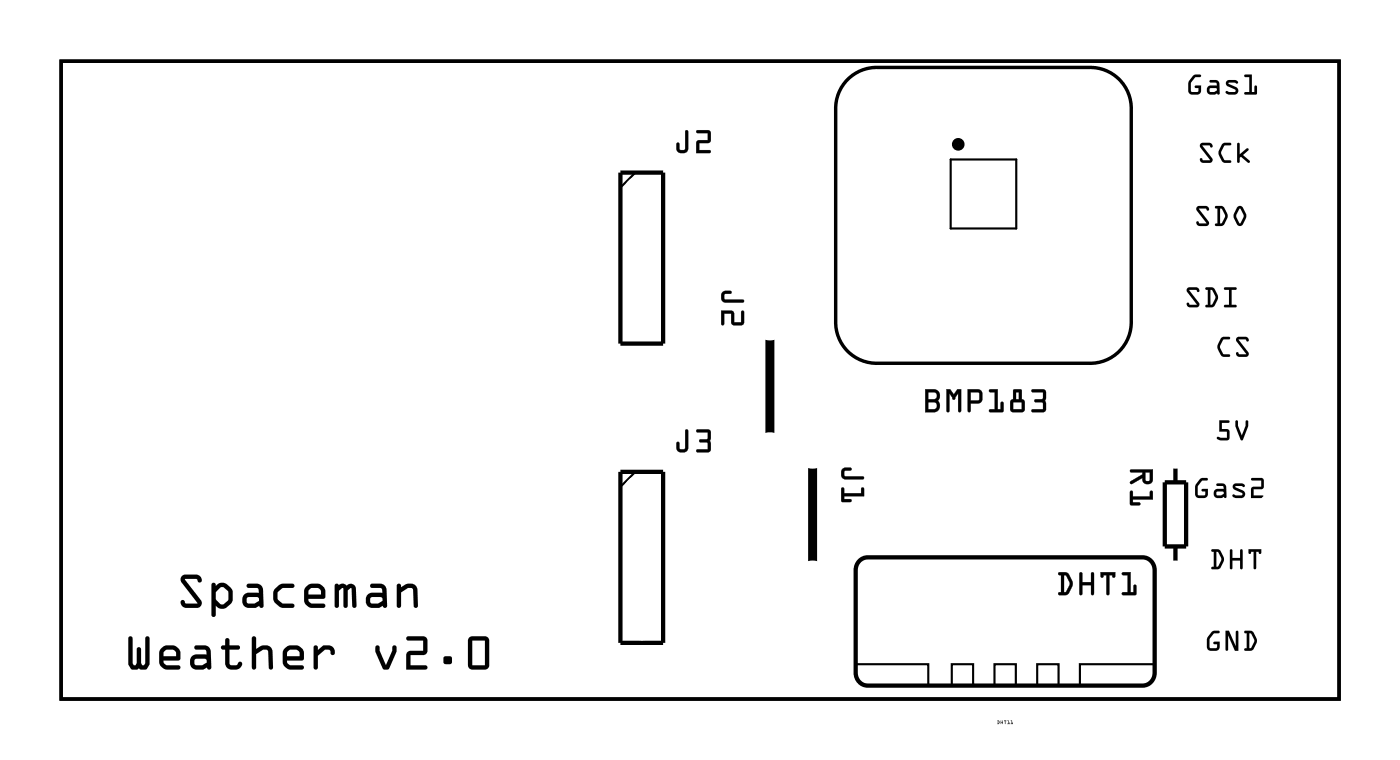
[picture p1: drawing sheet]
<svg xmlns="http://www.w3.org/2000/svg" width="83mm" height="45mm" viewBox="0 0 83 45" stroke-linecap="round" stroke-linejoin="round" font-family="sans-serif">
<path d="M3.6 3.6h76v37.9h-76zM50.4 4.7a2.44 2.44 0 0 1 1.8-.7h12.6a2.44 2.44 0 0 1 2.5 2.5v12.6a2.44 2.44 0 0 1-2.5 2.5h-12.6a2.44 2.44 0 0 1-2.5-2.5v-12.6a2.44 2.44 0 0 1 .7-1.8z" fill="none" stroke="#000" stroke-width=".2"/>
<g fill="#000">
<path d="M40.8 7.8h.1v1a.37 .37 0 0 1-.3 .3 .37 .37 0 0 1-.4-.3v-.2a.1 .1 0 0 1 .1-.1 .1 .1 0 0 1 .1 .1v.3h.3zM40.8 7.8l-.1 1.1h-.3l-.1-.4h-.1v.3a.35 .35 0 0 0 .4 .3 .35 .35 0 0 0 .3-.3v-1zM41.4 7.8l.7-.1 .2 .1-.1 .7h-.6v.4h.6a.1 .1 0 0 1 .1 .1 .1 .1 0 0 1-.1 .1h-.8v-.7l.7-.1v-.4h-.6zM41.4 7.8l.1 .1h.6v.4l-.6 .1-.1 .7h.8v-.2h-.6v-.4l.6-.1 .1-.6-.2-.1z"/>
<path d="M40.8 7.8h.1v1a.36 .36 0 0 1-.3 .3 .36 .36 0 0 1-.4-.3v-.3h.1h.1v.4h.3zM41.4 7.8l.7-.1 .2 .1-.1 .6-.6 .1v.4h.6v.2h-.8l.1-.7 .6-.1v-.4h-.6z"/>
<path d="M43 17.4l.2-.1h.3v.2h-.4v.3h1.1v.1l-1.1 .1-.2-.3zM42.9 18.5h.7l.1 .7h.4v-.7h.1v.7l-.1 .1h-.5l-.1-.1v-.6h-.4v.6l-.2 .1z"/>
<path d="M43 17.4l.4-.1a.1 .1 0 0 1 .1 .1 .1 .1 0 0 1-.1 .1h-.3v.3h1.1a.1 .1 0 0 1 .1 .1 .1 .1 0 0 1-.1 .1h-1.2l-.1-.3zM43 17.4l-.1 .3 .2 .3 1.1-.1v-.1h-1.1v-.3l.4-.1v-.1h-.3zM42.9 18.4l.7 .1 .1 .7h.4v-.7a.1 .1 0 0 1 .1-.1 .1 .1 0 0 1 .1 .1v.7l-.2 .1h-.6v-.7h-.4v.6a.1 .1 0 0 1-.1 .1 .1 .1 0 0 1-.1-.1zM42.9 18.5v.8l.2-.1v-.6h.4v.6l.1 .1h.5l.1-.1v-.7h-.1v.7h-.5v-.7z"/>
<path d="M70.6 17.1h.5l.2 .1v.2l-.2-.2h-.4l.6 .8-.1 .3h-.4l-.2-.2v-.1l.2 .1h.4l-.6-.7zM70.6 17.1v.3l.6 .7h-.4l-.2-.1v.1l.2 .2h.4l.1-.3-.6-.8h.4l.2 .2v-.2l-.2-.1zM71.7 17.1h.5l.2 .5v.2l-.3 .5-.4-.1 .1-.1v-.9h-.1zM71.7 17.1v.1h.1v.9l-.1 .1 .4 .1 .3-.5v-.2l-.2-.5zM72 17.2v.9l.3-.4-.2-.4zM72 17.2l.1 .1 .2 .4-.3 .4zM72.8 17.1h.7v.1h-.3v.9h.3v.2l-.7-.1v-.1h.3v-.9h-.3zM72.8 17.1v.1h.3v.9h-.3v.1l.7 .1v-.2h-.3v-.9h.3v-.1z"/>
<path d="M70.6 17.1h.5l.2 .1v.2l-.2-.2h-.4l.6 .8-.1 .3h-.4l-.2-.2v-.1l.2 .1h.4l-.6-.7zM71.7 17.1h.5a.7 .7 0 0 1 0 1l-.1 .2-.4-.1 .1-.1v-.9h-.1zM72 17.2v.9l.3-.4-.2-.4zM72.8 17.1h.7v.1h-.3v.9h.3v.2l-.7-.1v-.1h.3v-.9h-.3z"/>
<path d="M70.9 4.5l.2-.1 .3 .1v.1h-.3l-.3 .4v.4l.1 .1 .4-.1v-.2h-.2v-.1h.3v.4l-.1 .1h-.5l-.1-.1v-.6zM70.9 4.5a.8 .8 0 0 0-.1 1.1h.5l.1-.2v-.3h-.3l-.1 .1h.3l-.1 .2h-.4v-.5l.3-.3 .3-.1-.3-.1zM71.9 4.8h.5l.1 .2v.6l-.1-.1-.4 .1a.28 .28 0 0 1-.2-.2 .28 .28 0 0 1 .2-.3h.4v-.1l-.4-.1zM71.9 4.8l.1 .1 .4 .1v.1h-.4a.28 .28 0 0 0-.2 .3 .28 .28 0 0 0 .2 .2l.4-.1 .1 .1v-.6l-.1-.2zM71.9 5.3l.1 .2 .4-.1-.1-.2zM71.9 5.3l.4-.1 .1 .2-.4 .1zM73 4.8h.5l.1 .1v.1h-.5l.4 .2a.24 .24 0 0 1 .1 .2 .24 .24 0 0 1-.2 .2h-.4l-.1-.1v-.1l.5 .1 .1-.1-.5-.3-.1-.2zM73 4.8l-.1 .1 .1 .2 .5 .3-.1 .1-.5-.1v.1l.2 .1h.5v-.3l-.5-.3 .3-.1 .1 .1 .1-.2h-.2zM74 4.4h.4v1.1h.2v-.4h.1v.5h-.7v-.1h.3v-.9h-.3zM74 4.5v.1h.3v.9h-.3v.1h.7v-.5h-.1v.4h-.2v-1.1z"/>
<path d="M70.9 4.5l.2-.1 .3 .1-.3 .1-.3 .3v.5l.4 .1 .1-.3h-.2l-.1-.1h.4v.4l-.1 .1h-.4h-.2v-.2a.82 .82 0 0 1 .2-.9zM71.9 4.8h.5l.1 .2v.6l-.1-.1-.4 .1a.28 .28 0 0 1-.2-.2 .28 .28 0 0 1 .2-.3h.4v-.1l-.4-.1zM71.9 5.3l.1 .2 .4-.1-.1-.2zM73 4.8h.5l.1 .1v.1h-.5l.4 .2a.24 .24 0 0 1 .1 .2 .24 .24 0 0 1-.2 .2h-.4l-.1-.1v-.1l.5 .1 .1-.1-.5-.3-.1-.2zM74 4.5l.4-.1v1.1h.2v-.4h.1v.5h-.7v-.1h.3v-.9h-.3z"/>
<path d="M71.2 12.3l.5-.1 .2 .2-.1 .1-.1-.1h-.4l.6 .8-.1 .2h-.5l-.1-.1v-.2l.1 .2h.4l-.5-.8zM71.2 12.3v.2l.5 .8h-.4l-.1-.2v.2l.1 .1h.5l.1-.2-.6-.8h.4l.1 .1 .1-.1-.2-.2zM72.3 12.3h.4l.3 .5v.2l-.3 .4h-.4l.1-.1v-.9h-.1zM72.3 12.3v.1h.1v.9l-.1 .1h.4l.3-.4v-.2l-.3-.5zM72.6 12.4v.9l.3-.5-.2-.4zM72.6 12.4h.1l.2 .4-.3 .5zM73.6 12.3l.1-.1 .2 .1 .2 .5-.2 .5a.2 .2 0 0 1-.3 0l-.2-.5zM73.6 12.3l-.2 .5 .2 .5a.2 .2 0 0 0 .3 0l.2-.5-.2-.5-.2-.1zM73.7 12.4l-.2 .4 .2 .5 .3-.5zM73.7 12.4l.3 .4-.3 .5-.2-.5z"/>
<path d="M71.2 12.3l.5-.1 .2 .2-.1 .1-.1-.1h-.4l.6 .8-.1 .2h-.5l-.1-.1v-.2l.1 .2h.4l-.5-.8zM72.3 12.3h.4a.7 .7 0 0 1 .1 1l-.1 .1h-.4l.1-.1v-.9h-.1zM72.6 12.4v.9l.3-.5-.2-.4zM73.6 12.3l.1-.1 .2 .1 .2 .5-.2 .5a.2 .2 0 0 1-.3 0l-.2-.5zM73.7 12.4l-.2 .4 .2 .5 .3-.5z"/>
<path d="M71.4 8.5h.5l.2 .1-.1 .2-.1-.2-.4 .1 .6 .7-.1 .3h-.4l-.2-.1v-.2l.1 .1h.5l-.6-.7zM71.4 8.5v.3l.6 .7h-.5l-.1-.1v.1l.2 .2h.4l.1-.3-.6-.7 .4-.1 .1 .2 .1-.2-.2-.1zM72.7 8.6l.2-.1h.3v.1h-.4l-.2 .5 .2 .4h.4v.2l-.5-.1-.2-.4v-.2zM72.7 8.6l-.2 .3a.71 .71 0 0 0 .3 .8h.3l.1-.1-.4-.1-.2-.5 .2-.4h.4l-.3-.1zM73.6 8.5l.1 .1v.6l.5-.4 .1 .1-.4 .3 .4 .3v.2l-.5-.4-.1 .4-.1-.1zM73.6 8.5v1.1l.1 .1 .1-.4 .5 .4v-.2l-.4-.3 .3-.3-.1-.1-.4 .4v-.6z"/>
<path d="M71.4 8.5h.5l.2 .1-.1 .2-.1-.2-.4 .1 .6 .7-.1 .3h-.4l-.2-.2v-.1l.1 .1h.5l-.6-.7zM72.7 8.6l.2-.1h.3v.1h-.4l-.2 .5 .2 .4h.4v.1l-.1 .1a.54 .54 0 0 1-.6-.6zM73.6 8.5l.1 .1v.6l.5-.4v.1l-.3 .3 .4 .3v.2l-.5-.4-.1 .4-.1-.1z"/>
<path d="M3.6 3.6h76v37.9h-76zM3.6 3.6v37.9h76v-37.9z"/>
<path d="M7.7 37.8h.1l.1 .1v1.5l.1 .1h.1v-.1v-.8a.13 .13 0 0 1 .2-.1 .13 .13 0 0 1 .1 .1v.8l.1 .1h.1v-.1v-1.5a.13 .13 0 0 1 .2-.1 .13 .13 0 0 1 .1 .1v1.6l-.2 .3h-.3l-.1-.1-.4 .1-.3-.3zM7.7 37.8l-.1 1.7 .3 .3 .4-.1 .1 .1h.3l.2-.3v-1.6a.13 .13 0 0 0-.1-.1 .13 .13 0 0 0-.2 .1v1.5v.1h-.1l-.1-.1v-.8a.13 .13 0 0 0-.1-.1 .13 .13 0 0 0-.2 .1v.8v.1h-.1l-.1-.1v-1.5l-.1-.1zM9.6 38.5l.3-.2 .5 .1 .2 .1 .1 .3v.4h-1l.2 .3h.7a.13 .13 0 0 1 .1 .2 .13 .13 0 0 1-.1 .1h-.7l-.3-.2a1.06 1.06 0 0 1-.1-.9zM9.6 38.5l-.1 .2a1.05 1.05 0 0 0 .1 .9l.3 .2h.7a.13 .13 0 0 0 .1-.1 .13 .13 0 0 0-.1-.2h-.7l-.1-.1-.1-.2h.9l.1-.1a.57 .57 0 0 0-.2-.6l-.2-.2a.64 .64 0 0 0-.7 .2zM9.8 38.7l-.1 .3h.8v-.3l-.2-.1h-.4zM9.8 38.7l.1-.1h.4l.2 .1v.3h-.8zM11.6 38.4l.6-.1a.38 .38 0 0 1 .3 .4l.1 1a.13 .13 0 0 1-.2 .1 .13 .13 0 0 1-.1-.1l-.2 .1h-.4a.46 .46 0 0 1-.4-.5 .46 .46 0 0 1 .4-.4h.6v-.2l-.1-.1h-.6zM11.6 38.4v.2h.6l.1 .1v.2h-.6a.46 .46 0 0 0-.4 .4 .46 .46 0 0 0 .4 .5h.4l.2-.1a.13 .13 0 0 0 .1 .1 .13 .13 0 0 0 .2-.1l-.1-1a.38 .38 0 0 0-.3-.4zM11.6 39.2v.2v.1h.4l.3-.1-.1-.3zM11.6 39.2l.6-.1 .1 .3-.3 .1h-.4v-.1zM13.4 37.9l.2 .1v.3h.5a.14 .14 0 0 1 .2 .2 .13 .13 0 0 1-.2 .1h-.5l.1 .9h.1h.3a.14 .14 0 0 1 .2-.2 .14 .14 0 0 1 .1 .2 .54 .54 0 0 1-.5 .3 .54 .54 0 0 1-.5-.4v-.8h-.1a.13 .13 0 0 1-.2-.1 .14 .14 0 0 1 .2-.2h.1zM13.4 37.9v.4h-.1a.14 .14 0 0 0-.2 .2 .13 .13 0 0 0 .2 .1h.1v.8a.54 .54 0 0 0 .5 .4 .54 .54 0 0 0 .5-.3 .15 .15 0 0 0-.2-.2 .15 .15 0 0 0-.1 .2h-.3h-.1l-.1-.9h.5a.13 .13 0 0 0 .2-.1 .14 .14 0 0 0-.2-.2h-.5v-.3zM15 37.8l.2 .1v.7a.57 .57 0 0 1 1 .1v1a.13 .13 0 0 1-.1 .1 .13 .13 0 0 1-.1-.1l-.1-1-.1-.1h-.2l-.4 .3v.8a.13 .13 0 0 1-.1 .1 .13 .13 0 0 1-.1-.1zM15 37.8v1.9a.13 .13 0 0 0 .1 .1 .13 .13 0 0 0 .1-.1v-.8l.4-.3h.2l.2 .1v1a.13 .13 0 0 0 .1 .1 .13 .13 0 0 0 .1-.1v-1a.46 .46 0 0 0-.7-.3l-.3 .2v-.7zM16.9 38.5l.4-.2 .4 .1 .2 .1 .2 .3-.1 .4h-.9l.1 .3h.7a.14 .14 0 0 1 .2 .2 .13 .13 0 0 1-.2 .1h-.7l-.3-.2a1.06 1.06 0 0 1-.1-.9zM16.9 38.5l-.1 .2a1.05 1.05 0 0 0 .1 .9l.3 .2h.7a.13 .13 0 0 0 .2-.1 .14 .14 0 0 0-.2-.2h-.7l-.1-.1v-.2h.8l.2-.1a.57 .57 0 0 0-.2-.6l-.3-.2a.64 .64 0 0 0-.7 .2zM17.1 38.7v.3h.7v-.3l-.1-.1h-.5zM17.1 38.7l.1-.1h.5l.1 .1v.3h-.7zM18.7 38.4h.2v.2l.3-.2a.47 .47 0 0 1 .5 0 .47 .47 0 0 1 .2 .4 .15 .15 0 0 1-.2 .1 .15 .15 0 0 1-.1-.2l-.3-.1-.4 .4v.7a.13 .13 0 0 1-.1 .1 .13 .13 0 0 1-.2-.1zM18.7 38.4l-.1 1.3a.13 .13 0 0 0 .2 .1 .13 .13 0 0 0 .1-.1v-.7l.4-.4h.3a.19 .19 0 0 0 .1 .2 .19 .19 0 0 0 .2 .1v-.1a.46 .46 0 0 0-.2-.4 .46 .46 0 0 0-.5 0l-.3 .2v-.2zM22.4 38.4h.2v.3l.3 .8 .4-.8v-.2a.14 .14 0 0 1 .2-.2 .13 .13 0 0 1 .1 .2v.2l-.5 1-.2 .1-.1-.1-.5-1zM22.4 38.4l-.1 .3 .5 1 .1 .1 .2-.1 .5-1v-.2a.13 .13 0 0 0-.1-.2 .14 .14 0 0 0-.2 .2v.2l-.4 .8-.3-.8v-.3zM24.2 37.8h1l.2 .2v.7l-.1 .1-.1 .1h-.8v.6h.9a.13 .13 0 0 1 .1 .2 .13 .13 0 0 1-.1 .1h-1.1v-.9v-.2h.2h.8v-.6h-1zM24.2 37.8v.3h1v.6h-.8h-.2v.2v.9h1.1a.13 .13 0 0 0 .1-.1 .13 .13 0 0 0-.1-.2h-.9v-.6h.8l.1-.1 .1-.1v-.7l-.2-.2zM26.4 39h.4v.4h-.4zM26.4 39v.4h.4v-.4zM27.9 37.9l.2-.1h.7l.3 .2v1.5l-.2 .3h-.8l-.3-.2v-1.5zM27.9 37.9l-.1 .2v1.5l.3 .2h.8l.2-.3v-1.5l-.3-.2h-.7zM28.1 38.1v1.4h.7v-1.4zM28.1 38.1h.7v1.4h-.7z"/>
<path d="M7.7 37.8h.1l.1 .1v1.5l.1 .1h.1v-.1v-.8a.13 .13 0 0 1 .2-.1 .13 .13 0 0 1 .1 .1v.8l.1 .1h.1v-.1v-1.5a.13 .13 0 0 1 .2-.1 .13 .13 0 0 1 .1 .1v1.6l-.2 .3h-.3l-.1-.1-.4 .1-.3-.3zM9.6 38.5a.63 .63 0 0 1 .7-.2l.3 .2a.68 .68 0 0 1 .1 .7h-1l.1 .2 .1 .1h.7a.13 .13 0 0 1 .1 .2 .13 .13 0 0 1-.1 .1h-.7l-.3-.2a1.05 1.05 0 0 1-.1-.9zM9.8 38.7l-.1 .3h.8v-.3l-.2-.1h-.4zM11.6 38.4l.6-.1a.38 .38 0 0 1 .3 .4l.1 1a.13 .13 0 0 1-.2 .1 .13 .13 0 0 1-.1-.1l-.2 .1h-.4a.46 .46 0 0 1-.4-.5 .46 .46 0 0 1 .4-.4h.6v-.2l-.1-.1h-.6zM11.6 39.2v.2v.1h.4l.3-.1-.1-.3zM13.4 37.9l.2 .1v.3h.5a.14 .14 0 0 1 .2 .2 .13 .13 0 0 1-.2 .1h-.5l.1 .9h.1h.3a.14 .14 0 0 1 .2-.2 .14 .14 0 0 1 .1 .2 .54 .54 0 0 1-.5 .3 .54 .54 0 0 1-.5-.4v-.8h-.1a.13 .13 0 0 1-.2-.1 .14 .14 0 0 1 .2-.2h.1zM15 37.8l.2 .1v.7a.55 .55 0 0 1 .6-.3 .55 .55 0 0 1 .4 .4v1a.13 .13 0 0 1-.1 .1 .13 .13 0 0 1-.1-.1l-.1-1-.1-.1h-.2l-.4 .3v.8a.13 .13 0 0 1-.1 .1 .13 .13 0 0 1-.1-.1zM16.9 38.5h.1a.63 .63 0 0 1 .6-.2l.3 .2a.68 .68 0 0 1 .1 .7h-.9v.2l.1 .1h.7a.14 .14 0 0 1 .2 .2 .13 .13 0 0 1-.2 .1h-.7l-.3-.2a1.05 1.05 0 0 1-.1-.9zM17.1 38.7v.3h.7v-.3l-.1-.1h-.5zM18.7 38.4h.2v.2l.3-.2a.47 .47 0 0 1 .5 0 .47 .47 0 0 1 .2 .4 .15 .15 0 0 1-.2 .1 .15 .15 0 0 1-.1-.2l-.3-.1-.4 .4v.7a.13 .13 0 0 1-.1 .1 .13 .13 0 0 1-.2-.1zM22.4 38.4h.2v.3l.3 .8 .4-.8v-.2a.14 .14 0 0 1 .2-.2 .13 .13 0 0 1 .1 .2v.2l-.5 1-.2 .1-.1-.1-.5-1zM24.2 37.8h1l.2 .2v.7l-.1 .1-.1 .1h-.8v.6h.9a.13 .13 0 0 1 .1 .2 .13 .13 0 0 1-.1 .1h-1.1v-.9v-.2h.2h.8v-.6h-1zM26.4 39h.4v.4h-.4zM27.9 37.9l.2-.1h.7l.3 .2v1.5l-.2 .3h-.8l-.3-.2v-1.5zM28.1 38.1v1.4h.7v-1.4z"/>
<path d="M10.8 34.2l.2-.1h.7a.29 .29 0 0 1 .2 .2 .29 .29 0 0 1 0 .3h-.1l-.1-.2h-.7l1 1.4-.2 .3h-.7a.29 .29 0 0 1-.3-.1 .29 .29 0 0 1 0-.3h.2l.1 .2 .6-.1-.9-1.2-.1-.2zM10.8 34.2l-.1 .2 .1 .2 .9 1.2h-.7a.14 .14 0 0 0-.1-.1 .14 .14 0 0 0-.2 .1 .35 .35 0 0 0 .4 .3h.7l.2-.2-.1-.2-.9-1.3h.7a.14 .14 0 0 0 .1 .2 .14 .14 0 0 0 .2-.1 .35 .35 0 0 0-.3-.4h-.7zM12.6 34.7a.14 .14 0 0 1 .2 0 .14 .14 0 0 1 0 .1l.1-.1a.61 .61 0 0 1 .9 .5 .72 .72 0 0 1-.3 .9 .46 .46 0 0 1-.7-.1v.5a.13 .13 0 0 1-.1 .2 .13 .13 0 0 1-.1-.2zM12.6 34.7v1.8a.13 .13 0 0 0 .1 .2 .13 .13 0 0 0 .1-.2v-.5a.46 .46 0 0 0 .7 .1l.3-.3v-.2v-.5l-.2-.3a.47 .47 0 0 0-.8 0 .14 .14 0 0 0 0-.1 .14 .14 0 0 0-.2 0zM13.1 34.9l-.3 .3v.4l.3 .3h.1l.4-.2v-.5l-.3-.3zM13.1 34.9h.2l.3 .3v.5l-.4 .2h-.1l-.3-.3v-.4zM14.7 34.7h.6a.38 .38 0 0 1 .3 .3l.1 1a.13 .13 0 0 1-.2 .1 .13 .13 0 0 1-.1-.1l-.2 .1h-.4a.46 .46 0 0 1-.4-.4 .46 .46 0 0 1 .4-.5h.6v-.2l-.1-.1h-.6zM14.7 34.7v.2h.6l.1 .1v.2h-.6a.46 .46 0 0 0-.4 .5 .46 .46 0 0 0 .4 .4h.4l.2-.1a.13 .13 0 0 0 .1 .1 .13 .13 0 0 0 .2-.1l-.1-1a.38 .38 0 0 0-.3-.3zM14.7 35.5v.2v.2h.4l.3-.2-.1-.2zM14.7 35.5h.6l.1 .2-.3 .2h-.4v-.2zM16.4 35l.4-.3h.6a.13 .13 0 0 1 .1 .1 .13 .13 0 0 1-.1 .1h-.6l-.3 .3v.4l.3 .2 .6 .1a.13 .13 0 0 1 .1 .1 .13 .13 0 0 1-.1 .1h-.6l-.2-.1a.73 .73 0 0 1-.2-1zM16.4 35a.74 .74 0 0 0 0 .8l.3 .3h.7a.13 .13 0 0 0 .1-.1 .13 .13 0 0 0-.1-.1h-.6l-.3-.3v-.4l.3-.2 .6-.1a.13 .13 0 0 0 .1-.1 .13 .13 0 0 0-.1-.1h-.6zM18.2 34.9l.4-.2h.4l.2 .1 .1 .3v.4l-1 .1 .2 .3h.7a.13 .13 0 0 1 .1 .1 .13 .13 0 0 1-.1 .1h-.7l-.3-.1a1.06 1.06 0 0 1-.1-.9zM18.2 34.9l-.1 .2a1.05 1.05 0 0 0 .1 .8l.3 .2h.7a.13 .13 0 0 0 .1-.1 .13 .13 0 0 0-.1-.1h-.7l-.1-.2-.1-.1h.9l.1-.1a.57 .57 0 0 0-.1-.7l-.3-.1a.64 .64 0 0 0-.7 .2zM18.4 35l-.1 .3h.8v-.2l-.2-.1-.4-.1zM18.4 35l.1-.1h.4l.2 .2v.2h-.8zM19.9 34.7h.2v.1a.31 .31 0 0 1 .5 0 .31 .31 0 0 1 .3-.1 .31 .31 0 0 1 .3 .3v1a.13 .13 0 0 1-.1 .1 .13 .13 0 0 1-.2-.1v-1.1l-.2 .2v.9a.13 .13 0 0 1-.1 .1 .13 .13 0 0 1-.2-.1v-1l-.1-.1-.1 .2v.9a.13 .13 0 0 1-.2 .1 .13 .13 0 0 1-.1-.1zM19.9 34.7v1.3a.13 .13 0 0 0 .1 .1 .13 .13 0 0 0 .2-.1v-.9l.1-.2 .1 .1v1a.13 .13 0 0 0 .2 .1 .13 .13 0 0 0 .1-.1v-.9l.2-.2v1.1a.13 .13 0 0 0 .2 .1 .13 .13 0 0 0 .1-.1v-1a.31 .31 0 0 0-.3-.3 .31 .31 0 0 0-.3 .1 .31 .31 0 0 0-.5 0v-.1zM22 34.7h.6a.38 .38 0 0 1 .4 .3v1a.13 .13 0 0 1-.1 .1 .13 .13 0 0 1-.1-.1l-.3 .1h-.4a.46 .46 0 0 1-.4-.4 .46 .46 0 0 1 .4-.5h.6v-.2l-.1-.1h-.5zM22 34.7l.1 .2h.5l.1 .1v.2h-.6a.46 .46 0 0 0-.3 .5 .46 .46 0 0 0 .3 .4h.4l.3-.1a.13 .13 0 0 0 .1 .1 .13 .13 0 0 0 .1-.1v-1a.38 .38 0 0 0-.4-.3zM22.1 35.5l-.1 .2 .1 .2h.4l.2-.2v-.2zM22 35.5h.7l.1 .2-.3 .2h-.4l-.1-.2zM23.6 34.7h.2v.2a.57 .57 0 0 1 1 .1l.1 1a.13 .13 0 0 1-.2 .1 .13 .13 0 0 1-.1-.1v-.9l-.2-.2h-.1l-.5 .3v.8a.13 .13 0 0 1-.1 .1 .13 .13 0 0 1-.1-.1zM23.6 34.7v1.3a.13 .13 0 0 0 .1 .1 .13 .13 0 0 0 .1-.1v-.8l.5-.3h.1l.2 .2v.9a.13 .13 0 0 0 .1 .1 .13 .13 0 0 0 .2-.1l-.1-1a.46 .46 0 0 0-.7-.3l-.3 .2v-.2z"/>
<path d="M10.8 34.2l.2-.1h.7a.29 .29 0 0 1 .2 .2 .29 .29 0 0 1 0 .3h-.1l-.1-.2h-.7l1 1.4-.2 .3h-.7a.29 .29 0 0 1-.3-.1 .29 .29 0 0 1 0-.3h.2l.1 .2 .6-.1-.9-1.2-.1-.2zM12.6 34.7h.2v.1l.1-.1a.61 .61 0 0 1 .9 .5 .73 .73 0 0 1-.7 1l-.3-.2v.5a.13 .13 0 0 1-.1 .2 .13 .13 0 0 1-.1-.2zM13.1 34.9l-.3 .3v.4l.3 .3h.1l.4-.2v-.5l-.3-.3zM14.7 34.7h.6a.38 .38 0 0 1 .3 .3l.1 1a.13 .13 0 0 1-.2 .1 .13 .13 0 0 1-.1-.1l-.2 .1h-.4a.46 .46 0 0 1-.4-.4 .46 .46 0 0 1 .4-.5h.6v-.2l-.1-.1h-.6zM14.7 35.5v.2v.2h.4l.3-.2-.1-.2zM16.4 35l.4-.3h.6a.13 .13 0 0 1 .1 .1 .13 .13 0 0 1-.1 .1h-.6l-.3 .3v.4l.3 .2 .6 .1a.13 .13 0 0 1 .1 .1 .13 .13 0 0 1-.1 .1h-.6a.71 .71 0 0 1-.4-1.1zM18.2 34.9v-.1a.63 .63 0 0 1 .7-.1l.3 .1a.68 .68 0 0 1 .1 .7l-1 .1 .1 .1 .1 .2h.7a.13 .13 0 0 1 .1 .1 .13 .13 0 0 1-.1 .1h-.7l-.3-.2a1.05 1.05 0 0 1-.1-.8zM18.4 35l-.1 .3h.8v-.2l-.2-.1-.4-.1zM19.9 34.7h.2v.1a.31 .31 0 0 1 .5 0l.3-.1 .2 .2 .1 1.1a.13 .13 0 0 1-.1 .1 .13 .13 0 0 1-.2-.1v-1.1l-.2 .2v.9a.13 .13 0 0 1-.1 .1 .13 .13 0 0 1-.2-.1v-1.1l-.2 .2v.9a.13 .13 0 0 1-.2 .1 .13 .13 0 0 1-.1-.1zM22 34.7h.6a.38 .38 0 0 1 .4 .3v1a.13 .13 0 0 1-.1 .1 .13 .13 0 0 1-.1-.1l-.3 .1h-.4a.46 .46 0 0 1-.3-.4 .46 .46 0 0 1 .3-.5h.6v-.2l-.1-.1h-.5zM22 35.5v.2l.1 .2h.4l.2-.2v-.2zM23.6 34.7h.2v.2a.55 .55 0 0 1 .6-.2 .55 .55 0 0 1 .4 .3l.1 1a.13 .13 0 0 1-.2 .1 .13 .13 0 0 1-.1-.1v-.9l-.2-.2h-.1l-.5 .3v.8a.13 .13 0 0 1-.1 .1 .13 .13 0 0 1-.1-.1z"/>
<path d="M40.8 25.5l.1 .1v1a.37 .37 0 0 1-.3 .3 .37 .37 0 0 1-.4-.3v-.3a.1 .1 0 0 1 .1-.1 .1 .1 0 0 1 .1 .1v.4h.3zM40.8 25.5l-.1 1.1-.3 .1-.1-.4h-.1v.3a.35 .35 0 0 0 .4 .3 .35 .35 0 0 0 .3-.3v-1zM41.4 25.5h.7l.2 .2-.1 .5 .1 .6-.2 .1h-.6a.1 .1 0 0 1-.1-.1 .1 .1 0 0 1 .1-.1h.6v-.4h-.4a.1 .1 0 0 1-.1-.1 .1 .1 0 0 1 .1-.1h.4v-.4h-.6zM41.4 25.5l.1 .2h.6v.4h-.5v.1v.1h.5v.4h-.6l-.1 .1 .8 .1 .1-.2-.1-.5 .1-.6-.2-.1z"/>
<path d="M40.8 25.5l.1 .1v1a.36 .36 0 0 1-.3 .3 .36 .36 0 0 1-.4-.3v-.3h.1h.1v.4l.3-.1zM41.4 25.5h.7l.2 .1-.1 .6 .1 .5-.1 .2-.8-.1 .1-.1h.6v-.4h-.5v-.1v-.1h.5v-.4h-.6z"/>
<path d="M50.1 27.9l.2-.1h.3v.2h-.4l.1 .3h1l.1 .1-1.2 .1-.2-.3zM50 29h.2v.3h1v-.3h.1l.1 .5h-1.2v.2h.4v.1h-.5z"/>
<path d="M50.1 27.9l.5-.1a.1 .1 0 0 1 .1 .1 .1 .1 0 0 1-.1 .1h-.4v.3h1.1a.1 .1 0 0 1 .1 .1 .1 .1 0 0 1-.1 .1h-1.1l-.2-.3zM50.1 27.9l-.1 .3 .2 .3 1.2-.1-.1-.1h-1l-.1-.3 .4-.1v-.1h-.3zM50 29h.2v.3h1v-.3a.1 .1 0 0 1 .1 0 .1 .1 0 0 1 .1 0v.5h-1.2v.2l.4-.1a.1 .1 0 0 1 .1 .1 .1 .1 0 0 1-.1 .1h-.6zM50.1 29v.8h.5v-.1h-.4v-.2h1.2l-.1-.5h-.1v.3h-1v-.3z"/>
<path d="M55 23.1h.5a.4 .4 0 0 1 .4 .3 .4 .4 0 0 1-.1 .4l.1 .3a.37 .37 0 0 1-.4 .4h-.5zM55 23.1v1.4h.5a.39 .39 0 0 0 .4-.3 .39 .39 0 0 0-.1-.4 .39 .39 0 0 0 .1-.4 .39 .39 0 0 0-.4-.3zM55.2 23.9v.4h.3a.2 .2 0 0 0 .2-.2 .2 .2 0 0 0-.2-.2zM55.2 23.9h.3a.22 .22 0 0 1 .2 .2 .22 .22 0 0 1-.2 .2h-.3zM55.2 23.3v.4h.3a.2 .2 0 0 0 .2-.2 .2 .2 0 0 0-.2-.2zM55.2 23.3h.3a.22 .22 0 0 1 .2 .2 .22 .22 0 0 1-.2 .2h-.3zM56.3 23.1h.2l.2 .3 .2-.3h.3v1.3a.1 .1 0 0 1-.1 .1 .1 .1 0 0 1-.1-.1v-1l-.2 .2a.11 .11 0 0 1-.1 .2 .11 .11 0 0 1-.1-.2l-.1-.2v1a.1 .1 0 0 1-.1 .1 .1 .1 0 0 1-.1-.1zM56.3 23.1v1.3l.1 .1 .1-.1v-1.1l.2 .4 .3-.4v1.1l.1 .1 .1-1.4h-.3l-.2 .4-.2-.4zM57.5 23.1h.8l.1 .3-.1 .5-.6 .1v.4a.1 .1 0 0 1-.1 .1 .1 .1 0 0 1-.1-.1zM57.5 23.1l.1 1.3v.1l.1-.1v-.4l.6-.1 .1-.5-.2-.2zM57.7 23.3v.5h.5v-.5zM57.7 23.3h.5v.5h-.5zM58.8 23.2l.5-.1v1.2h.2v-.3a.1 .1 0 0 1 .1-.1 .1 .1 0 0 1 .1 .1v.5h-.8a.1 .1 0 0 1-.1-.1 .1 .1 0 0 1 .1-.1h.3v-1h-.3zM58.8 23.2l.1 .1h.3v1h-.3l-.1 .1 .8 .1v-.6h-.1v.4h-.2v-1.2zM60.3 23.1l.5 .1v.5l.2 .2v.4l-.2 .2h-.6l-.1-.1v-.5l.1-.2zM60.3 23.2v.5l-.2 .2v.5l.1 .1h.6l.1-.2v-.4l-.1-.2v-.5zM60.2 23.9v.4h.6v-.4zM60.2 23.9h.6v.4h-.6zM60.4 23.3v.4h.2v-.4zM60.4 23.3h.2v.4h-.2zM61.4 23.2l.6-.1 .2 .2-.1 .5 .1 .6-.2 .1h-.6a.1 .1 0 0 1-.1-.1 .1 .1 0 0 1 .1-.1h.6v-.4h-.4a.1 .1 0 0 1-.1-.1 .1 .1 0 0 1 .1-.1h.4v-.4h-.6zM61.4 23.2v.1h.6v.4h-.4l-.1 .1 .1 .1h.4v.4h-.6l-.1 .1 .8 .1 .1-.2-.1-.5 .1-.6-.2-.1z"/>
<path d="M55 23.1h.5a.39 .39 0 0 1 .4 .3 .39 .39 0 0 1-.1 .4l.1 .3a.36 .36 0 0 1-.4 .4h-.5zM55.2 23.9v.4h.3a.21 .21 0 0 0 .2-.2 .21 .21 0 0 0-.2-.2zM55.2 23.3v.4h.3a.21 .21 0 0 0 .2-.2 .21 .21 0 0 0-.2-.2zM56.3 23.1h.2l.2 .3 .2-.3h.3l-.1 1.4-.1-.1v-1l-.2 .2a.11 .11 0 0 1-.1 .2 .11 .11 0 0 1-.1-.2l-.1-.2v1l-.2 .1zM57.5 23.1h.8l.1 .3-.1 .5-.6 .1v.4l-.1 .1-.1-.1zM57.7 23.3v.5h.5v-.5zM58.8 23.2l.5-.1v1.2h.2v-.4h.1v.6l-.8-.1 .1-.1h.3v-1h-.3zM60.3 23.2h.5v.5l.1 .2v.4l-.1 .2h-.6l-.1-.1v-.5l.1-.2zM60.2 23.9v.4h.6v-.4zM60.4 23.3v.4h.2v-.4zM61.4 23.2l.6-.1 .2 .1-.1 .6 .1 .5-.1 .2-.8-.1 .1-.1h.6v-.4h-.4l-.1-.1 .1-.1h.4v-.4h-.6z"/>
<path d="M62.9 34h.6l.3 .7-.3 .6-.5 .1a.1 .1 0 0 1-.1-.1 .1 .1 0 0 1 .1-.1h.1v-1h-.2zM63 34v.1l.1 .1v1h-.1l-.1 .1h.5l.4-.4v-.4l-.3-.5zM63.3 34.2v1l.1-.1 .2-.4-.2-.5zM63.3 34.2h.1l.2 .5-.3 .5zM64.2 34l.2 .1v.5h.5v-.5a.1 .1 0 0 1 .1-.1 .1 .1 0 0 1 .1 .1v1.2a.1 .1 0 0 1-.1 .1 .1 .1 0 0 1-.1-.1v-.5h-.5v.5a.1 .1 0 0 1-.1 .1 .1 .1 0 0 1-.1-.1zM64.2 34v1.3h.1l.1-.5h.5v.5h.1v-1.2h-.1v.5h-.5l-.1-.5zM65.4 34h.9v.2a.1 .1 0 0 1-.1 .1 .1 .1 0 0 1-.1-.1h-.1v1.1a.1 .1 0 0 1-.1 .1 .1 .1 0 0 1-.1-.1v-1.1h-.2a.11 .11 0 0 1 0 .1 .11 .11 0 0 1-.2 0zM65.5 34v.3l.1-.1h.2v1.1h.1l.1-1.1h.2l.1 .1v-.3zM66.7 34h.5v1.2h.2v-.4a.1 .1 0 0 1 .1-.1 .1 .1 0 0 1 .1 .1v.5l-.8 .1a.1 .1 0 0 1-.1-.1 .1 .1 0 0 1 .1-.1h.3v-1h-.3zM66.7 34l.1 .2h.3v1h-.3l-.1 .1h.8v-.5h-.1v.4h-.2v-1.2z"/>
<path d="M63 34h.5a.8 .8 0 0 1 .1 1.2l-.2 .2-.5-.1 .1-.1h.1v-1l-.1-.1zM63.3 34.2v1l.3-.5-.2-.5zM64.2 34l.2 .1v.5h.5v-.5h.2l-.1 1.3-.1-.1v-.5h-.5v.5h-.2zM65.5 34h.8v.3h-.1l-.1-.1h-.1l-.1 1.2-.1-.1v-1.1h-.2v.1h-.1zM66.7 34h.5v1.2h.2v-.4l.1-.1v.7l-.8-.1 .1-.1h.3v-1h-.3z"/>
<path d="M67.2 27.9h1.4v.6a.31 .31 0 0 1-.4 .3 .31 .31 0 0 1-.3-.4l-.6 .4-.1-.2 .7-.4v-.1h-.6zM68.1 28.1v.4l.2 .1 .1-.5zM67.2 29.2h.2v.3h1v-.3h.1l.1 .5h-1.2v.1l.4 .1v.1h-.5z"/>
<path d="M67.2 27.9h1.4v.6a.32 .32 0 0 1-.4 .3 .32 .32 0 0 1-.3-.4l-.6 .4a.1 .1 0 0 1-.1-.1 .1 .1 0 0 1 0-.1l.7-.4v-.1h-.7zM67.2 27.9l.1 .2h.6v.1l-.7 .4 .1 .1 .6-.3a.31 .31 0 0 0 .3 .4 .31 .31 0 0 0 .3-.3l.1-.6zM68.1 28.1v.4l.2 .1 .1-.5zM68.1 28.1h.3l-.1 .5-.2-.1zM67.2 29.2h.2v.3h1v-.3a.1 .1 0 0 1 .1-.1 .1 .1 0 0 1 .1 .1v.5h-1.2v.1h.3a.1 .1 0 0 1 .1 .1 .1 .1 0 0 1-.1 .1h-.5zM67.2 29.2l.1 .8h.5v-.1h-.4v-.2h1.2l-.1-.5h-.1v.3h-1v-.3z"/>
<path d="M71.3 28.5l.2-.1h.3v.1l-.3 .1-.3 .3v.5h.1h.4v-.2h-.2v-.1l.3-.1v.4l-.1 .2h-.5l-.1-.2v-.6zM71.3 28.5a.8 .8 0 0 0-.1 1.1h.5l.1-.2v-.4h-.3v.2h.2v.2h-.5l.1-.6 .2-.2 .3-.1-.3-.1zM72.4 28.7h.4l.1 .2v.7l-.1-.1-.4 .1a.28 .28 0 0 1-.2-.3 .28 .28 0 0 1 .2-.3l.4 .1v-.2h-.4zM72.4 28.7v.2h.4v.2l-.4-.1a.28 .28 0 0 0-.2 .3 .28 .28 0 0 0 .2 .3l.4-.1 .1 .1v-.7l-.1-.2zM72.4 29.2v.2l.4-.1-.1-.1zM72.4 29.2h.3l.1 .1-.4 .1zM73.4 28.8l.5-.1 .1 .1v.1h-.5l.4 .2a.24 .24 0 0 1 .1 .3 .24 .24 0 0 1-.2 .2h-.4l-.1-.1v-.1h.5h.1l-.5-.3-.1-.2zM73.4 28.8l-.1 .1 .1 .2 .5 .3h-.1h-.5v.1l.2 .1 .5-.1v-.3l-.5-.3h.3h.2v-.1l-.2-.1zM74.4 28.4h.6l.1 .1v.5l-.6 .1v.3h.6v.2h-.7v-.6l.6-.1v-.3l-.6-.1zM74.4 28.4v.1h.6v.4l-.6 .1v.6h.7v-.2h-.6v-.3l.6-.1v-.5l-.1-.1z"/>
<path d="M71.3 28.5l.2-.1 .3 .1-.3 .1-.2 .2-.1 .6h.4l.1-.2h-.2v-.1l.3-.1v.4l-.1 .2h-.4l-.2-.1v-.1a.82 .82 0 0 1 .2-.9zM72.4 28.7h.4l.1 .2v.7l-.1-.1-.4 .1a.28 .28 0 0 1-.2-.3 .28 .28 0 0 1 .2-.3l.4 .1v-.2h-.4zM72.4 29.2v.2l.4-.1-.1-.1zM73.4 28.8l.5-.1 .1 .1v.1h-.5l.4 .2a.24 .24 0 0 1 .1 .3 .24 .24 0 0 1-.2 .2h-.4l-.1-.1v-.1h.5h.1l-.5-.3-.1-.2zM74.4 28.4h.6l.1 .1v.5l-.6 .1v.3h.6v.2h-.7v-.6l.6-.1v-.3l-.6-.1z"/>
<path d="M72 37.6l.2-.1h.3v.1h-.3l-.3 .4v.4l.1 .1h.4v-.2h-.2v-.2h.3v.4l-.1 .2h-.5l-.1-.2v-.6zM72 37.6a.8 .8 0 0 0-.1 1.1h.5l.1-.3v-.3h-.3v.1l.2 .1v.2h-.5l.1-.6 .2-.3 .3-.1h-.3zM72.9 37.5h.2l.4 .9v-.9h.1v1.2h-.2l-.4-1v.9v.1l-.1-.1zM72.9 37.5v1.1l.1 .1v-.1v-.9l.4 1h.2v-1.2h-.1v.9l-.4-.9zM74 37.5h.5l.2 .5v.2l-.3 .5-.4-.1 .1-.1v-.9h-.1zM74 37.5v.1h.1v.9l-.1 .1 .4 .1 .3-.5v-.2l-.2-.5zM74.3 37.6v.9l.3-.4-.2-.4zM74.3 37.6l.1 .1 .2 .4-.3 .4z"/>
<path d="M72 37.6l.2-.1h.3l-.3 .1-.2 .3-.1 .6h.4l.1-.2h-.2v-.1l.3-.1v.4l-.1 .2h-.4l-.2-.1v-.2a.82 .82 0 0 1 .2-.8zM72.9 37.5h.2l.4 .9v-.9h.1v1.2h-.2l-.4-1v.9v.1l-.1-.1zM74 37.5h.5a.7 .7 0 0 1 .1 1l-.2 .2-.4-.1 .1-.1v-.9h-.1zM74.3 37.6v.9l.3-.4-.2-.4z"/>
<path d="M72 32.7h.5l.3 .4v.3l-.3 .4h-.5l.2-.1v-.9h-.2zM72.1 32.7v.1h.1v.9l-.2 .1h.5l.3-.4v-.2l-.3-.5zM72.3 32.8l.1 .9 .2-.5-.1-.4zM72.3 32.8h.2l.1 .4-.2 .5zM73.2 32.7h.1v.5h.4v-.5h.2v1.1h-.2v-.5h-.4v.5h-.2zM73.2 32.7l-.1 1.1h.2v-.5h.4l.1 .5h.1v-1.1h-.1l-.1 .5h-.4v-.5zM74.2 32.6h.8v.3l-.1-.1h-.2v1l-.2-.1v-.9h-.1l-.1 .1zM74.2 32.6l.1 .3 .1-.1h.1v.9l.2 .1v-1h.2l.1 .1v-.3z"/>
<path d="M72 32.7h.5a.7 .7 0 0 1 .1 1l-.1 .1h-.5l.2-.1v-.9h-.2zM72.3 32.8l.1 .9 .2-.5-.1-.4zM73.2 32.7h.1v.5h.4l.1-.5h.1v1.1h-.1l-.1-.5h-.4v.5h-.2zM74.2 32.6h.8v.3l-.1-.1h-.2v1l-.2-.1v-.9h-.1l-.1 .1z"/>
<path d="M72.5 25h.6v.1h-.4v.4h.3l.1 .1v.4l-.1 .2h-.4l-.2-.1v-.2l.6 .1v-.4h-.5zM72.5 25v.6h.5v.4h-.5a.13 .13 0 0 0-.1 .1 .13 .13 0 0 0 .2 .1h.4l.1-.1v-.5l-.1-.1h-.3v-.4h.3l.1-.1h-.1zM73.5 25h.1v.3l.2 .6 .3-.6v-.3h.1v.3l-.3 .9-.1-.1-.3-.8zM73.5 25v.3l.3 .8 .1 .1 .3-.9v-.3h-.1v.3l-.3 .6-.2-.6v-.3z"/>
<path d="M72.5 25h.5h.1l-.1 .1h-.3v.4h.3l.1 .1v.5l-.1 .1h-.4a.13 .13 0 0 1-.2-.1 .13 .13 0 0 1 .1-.1h.5v-.4h-.5zM73.5 25h.1v.3l.2 .6 .3-.6v-.3h.1v.3l-.3 .9-.1-.1-.3-.8z"/>
<path d="M72.6 20.1l.2-.1 .4 .1-.1 .1h-.3l-.3 .4 .3 .4 .3 .1v.1h-.4l-.3-.4v-.3zM72.6 20.1l-.2 .3a.71 .71 0 0 0 .3 .8h.4l.1-.1-.4-.1-.2-.5 .2-.3 .4-.1-.4-.1zM73.6 20.1l.5-.1 .2 .1-.1 .2-.1-.1h-.4l.6 .8-.1 .2h-.5l-.2-.1 .1-.2 .1 .1h.4l-.6-.7zM73.6 20.1l-.1 .2 .6 .7h-.4l-.1-.1-.1 .2 .2 .1h.5l.1-.2-.6-.8h.4l.1 .1v-.2l-.1-.1z"/>
<path d="M72.6 20.1l.2-.1 .4 .1-.1 .1h-.3l-.3 .4 .3 .4 .3 .1 .1 .1h-.1a.54 .54 0 0 1-.7-.6zM73.6 20.1l.5-.1 .2 .1-.1 .2-.1-.1h-.4l.6 .8-.1 .2h-.5l-.2-.1 .1-.2 .1 .1h.4l-.6-.7z"/>
<path d="M59.3 42.8v.2h.1v-.1zM59.4 42.8v.2zM59.5 42.8v.2v-.1l.1 .1v-.2v.1zM59.7 42.8l.1 .2v-.2zM59.9 42.8v.2h.1v-.2zM60.1 42.8v.2h.1v-.2z"/>
<path d="M59.3 42.8v.2h.1v-.1zM59.3 42.8l.1 .1v.1h-.1zM59.4 42.8v.2zM59.4 42.8v.2zM59.5 42.8v.2v-.1l.1 .1v-.2v.1zM59.5 42.8v.1l.1-.1v.2v-.1l-.1 .1zM59.7 42.8l.1 .2v-.2zM59.7 42.8h.1v.2zM59.9 42.8v.2h.1v-.2zM59.9 42.8h.1v.2h-.1zM60.1 42.8v.2h.1v-.2zM60.1 42.8h.1v.2h-.1z"/>
</g>
<path d="M45.8 20.1v5.7M48.3 27.7v5.7" fill="none" stroke="#000" stroke-width=".53"/>
<path d="M36.9 10.3h2.5v10.1h-2.5zM36.9 28h2.5v10.2h-2.5zM51.1 33.3l.5-.2h16.4a.74 .74 0 0 1 .7 .8v6.1a.74 .74 0 0 1-.7 .7h-16.4a.74 .74 0 0 1-.7-.7v-6.1zM69.3 28.7h1.2v3.8h-1.2zM69.9 27.7v1M69.9 32.5v.9" fill="none" stroke="#000" stroke-width=".25"/>
<path d="M37.8 10.3l-.9 .8M56.5 9.5h3.9v4.1h-3.9zM37.8 28l-.9 .9M50.9 39.5h4.3v1.2M68.7 39.5h-4.5v1.2M56.6 40.7v-1.2h1.3v1.2M59.1 40.7v-1.2h1.3v1.2M61.7 40.7v-1.2h1.3v1.2" fill="none" stroke="#000" stroke-width=".13"/>
<circle cx="57" cy="8.6" r=".2" fill="none" stroke="#000" stroke-width=".35"/>
<circle cx="48.3" cy="26.8" r=".7" fill="#fff"/>
<circle cx="48.3" cy="26.8" r=".7" fill="none" stroke="#fff" stroke-width=".76" stroke-linecap="butt"/>
<circle cx="48.3" cy="34.4" r=".7" fill="#fff"/>
<circle cx="48.3" cy="34.4" r=".7" fill="none" stroke="#fff" stroke-width=".76" stroke-linecap="butt"/>
<circle cx="45.8" cy="19.1" r=".7" fill="#fff"/>
<circle cx="45.8" cy="19.1" r=".7" fill="none" stroke="#fff" stroke-width=".76" stroke-linecap="butt"/>
<circle cx="45.8" cy="26.8" r=".7" fill="#fff"/>
<circle cx="45.8" cy="26.8" r=".7" fill="none" stroke="#fff" stroke-width=".76" stroke-linecap="butt"/>
<circle cx="69.9" cy="26.8" r=".7" fill="#fff"/>
<circle cx="69.9" cy="26.8" r=".7" fill="none" stroke="#fff" stroke-width=".76" stroke-linecap="butt"/>
<circle cx="69.9" cy="34.4" r=".7" fill="#fff"/>
<circle cx="69.9" cy="34.4" r=".7" fill="none" stroke="#fff" stroke-width=".76" stroke-linecap="butt"/>
<circle cx="63.6" cy="36.9" r=".76" fill="#fff"/>
<circle cx="63.6" cy="36.9" r=".76" fill="none" stroke="#fff" stroke-width=".61" stroke-linecap="butt"/>
<circle cx="61" cy="36.9" r=".76" fill="#fff"/>
<circle cx="61" cy="36.9" r=".76" fill="none" stroke="#fff" stroke-width=".61" stroke-linecap="butt"/>
<circle cx="58.5" cy="36.9" r=".76" fill="#fff"/>
<circle cx="58.5" cy="36.9" r=".76" fill="none" stroke="#fff" stroke-width=".61" stroke-linecap="butt"/>
<circle cx="55.9" cy="36.9" r=".76" fill="#fff"/>
<circle cx="55.9" cy="36.9" r=".76" fill="none" stroke="#fff" stroke-width=".61" stroke-linecap="butt"/>
<circle cx="50.9" cy="19.1" r=".69" fill="#fff"/>
<circle cx="50.9" cy="19.1" r=".69" fill="none" stroke="#fff" stroke-width=".64" stroke-linecap="butt"/>
<circle cx="53.4" cy="19.1" r=".69" fill="#fff"/>
<circle cx="53.4" cy="19.1" r=".69" fill="none" stroke="#fff" stroke-width=".64" stroke-linecap="butt"/>
<circle cx="55.9" cy="19.1" r=".69" fill="#fff"/>
<circle cx="55.9" cy="19.1" r=".69" fill="none" stroke="#fff" stroke-width=".64" stroke-linecap="butt"/>
<circle cx="58.5" cy="19.1" r=".69" fill="#fff"/>
<circle cx="58.5" cy="19.1" r=".69" fill="none" stroke="#fff" stroke-width=".64" stroke-linecap="butt"/>
<circle cx="61" cy="19.1" r=".69" fill="#fff"/>
<circle cx="61" cy="19.1" r=".69" fill="none" stroke="#fff" stroke-width=".64" stroke-linecap="butt"/>
<circle cx="63.6" cy="19.1" r=".69" fill="#fff"/>
<circle cx="63.6" cy="19.1" r=".69" fill="none" stroke="#fff" stroke-width=".64" stroke-linecap="butt"/>
<circle cx="66.1" cy="19.1" r=".69" fill="#fff"/>
<circle cx="66.1" cy="19.1" r=".69" fill="none" stroke="#fff" stroke-width=".64" stroke-linecap="butt"/>
<circle cx="38.2" cy="29.3" r=".74" fill="#fff"/>
<circle cx="38.2" cy="29.3" r=".74" fill="none" stroke="#fff" stroke-width=".76" stroke-linecap="butt"/>
<circle cx="38.2" cy="31.8" r=".74" fill="#fff"/>
<circle cx="38.2" cy="31.8" r=".74" fill="none" stroke="#fff" stroke-width=".76" stroke-linecap="butt"/>
<circle cx="38.2" cy="34.4" r=".74" fill="#fff"/>
<circle cx="38.2" cy="34.4" r=".74" fill="none" stroke="#fff" stroke-width=".76" stroke-linecap="butt"/>
<circle cx="38.2" cy="36.9" r=".74" fill="#fff"/>
<circle cx="38.2" cy="36.9" r=".74" fill="none" stroke="#fff" stroke-width=".76" stroke-linecap="butt"/>
<circle cx="38.2" cy="11.5" r=".74" fill="#fff"/>
<circle cx="38.2" cy="11.5" r=".74" fill="none" stroke="#fff" stroke-width=".76" stroke-linecap="butt"/>
<circle cx="38.2" cy="14.1" r=".74" fill="#fff"/>
<circle cx="38.2" cy="14.1" r=".74" fill="none" stroke="#fff" stroke-width=".76" stroke-linecap="butt"/>
<circle cx="38.2" cy="16.6" r=".74" fill="#fff"/>
<circle cx="38.2" cy="16.6" r=".74" fill="none" stroke="#fff" stroke-width=".76" stroke-linecap="butt"/>
<circle cx="38.2" cy="19.1" r=".74" fill="#fff"/>
<circle cx="38.2" cy="19.1" r=".74" fill="none" stroke="#fff" stroke-width=".76" stroke-linecap="butt"/>
<circle cx="76.3" cy="17.9" r=".95" fill="#fff"/>
<circle cx="76.3" cy="17.9" r=".95" fill="none" stroke="#fff" stroke-width="1.3" stroke-linecap="butt"/>
<circle cx="76.3" cy="10.3" r=".95" fill="#fff"/>
<circle cx="76.3" cy="10.3" r=".95" fill="none" stroke="#fff" stroke-width="1.3" stroke-linecap="butt"/>
<circle cx="76.3" cy="14.1" r=".95" fill="#fff"/>
<circle cx="76.3" cy="14.1" r=".95" fill="none" stroke="#fff" stroke-width="1.3" stroke-linecap="butt"/>
<circle cx="76.3" cy="21.7" r=".95" fill="#fff"/>
<circle cx="76.3" cy="21.7" r=".95" fill="none" stroke="#fff" stroke-width="1.3" stroke-linecap="butt"/>
<circle cx="76.3" cy="35.7" r=".95" fill="#fff"/>
<circle cx="76.3" cy="35.7" r=".95" fill="none" stroke="#fff" stroke-width="1.3" stroke-linecap="butt"/>
<circle cx="76.3" cy="6.4" r=".95" fill="#fff"/>
<circle cx="76.3" cy="6.4" r=".95" fill="none" stroke="#fff" stroke-width="1.3" stroke-linecap="butt"/>
<circle cx="76.3" cy="30.6" r=".95" fill="#fff"/>
<circle cx="76.3" cy="30.6" r=".95" fill="none" stroke="#fff" stroke-width="1.3" stroke-linecap="butt"/>
<circle cx="76.3" cy="26.8" r=".95" fill="#fff"/>
<circle cx="76.3" cy="26.8" r=".95" fill="none" stroke="#fff" stroke-width="1.3" stroke-linecap="butt"/>
<circle cx="76.3" cy="39.5" r=".95" fill="#fff"/>
<circle cx="76.3" cy="39.5" r=".95" fill="none" stroke="#fff" stroke-width="1.3" stroke-linecap="butt"/>
</svg>
